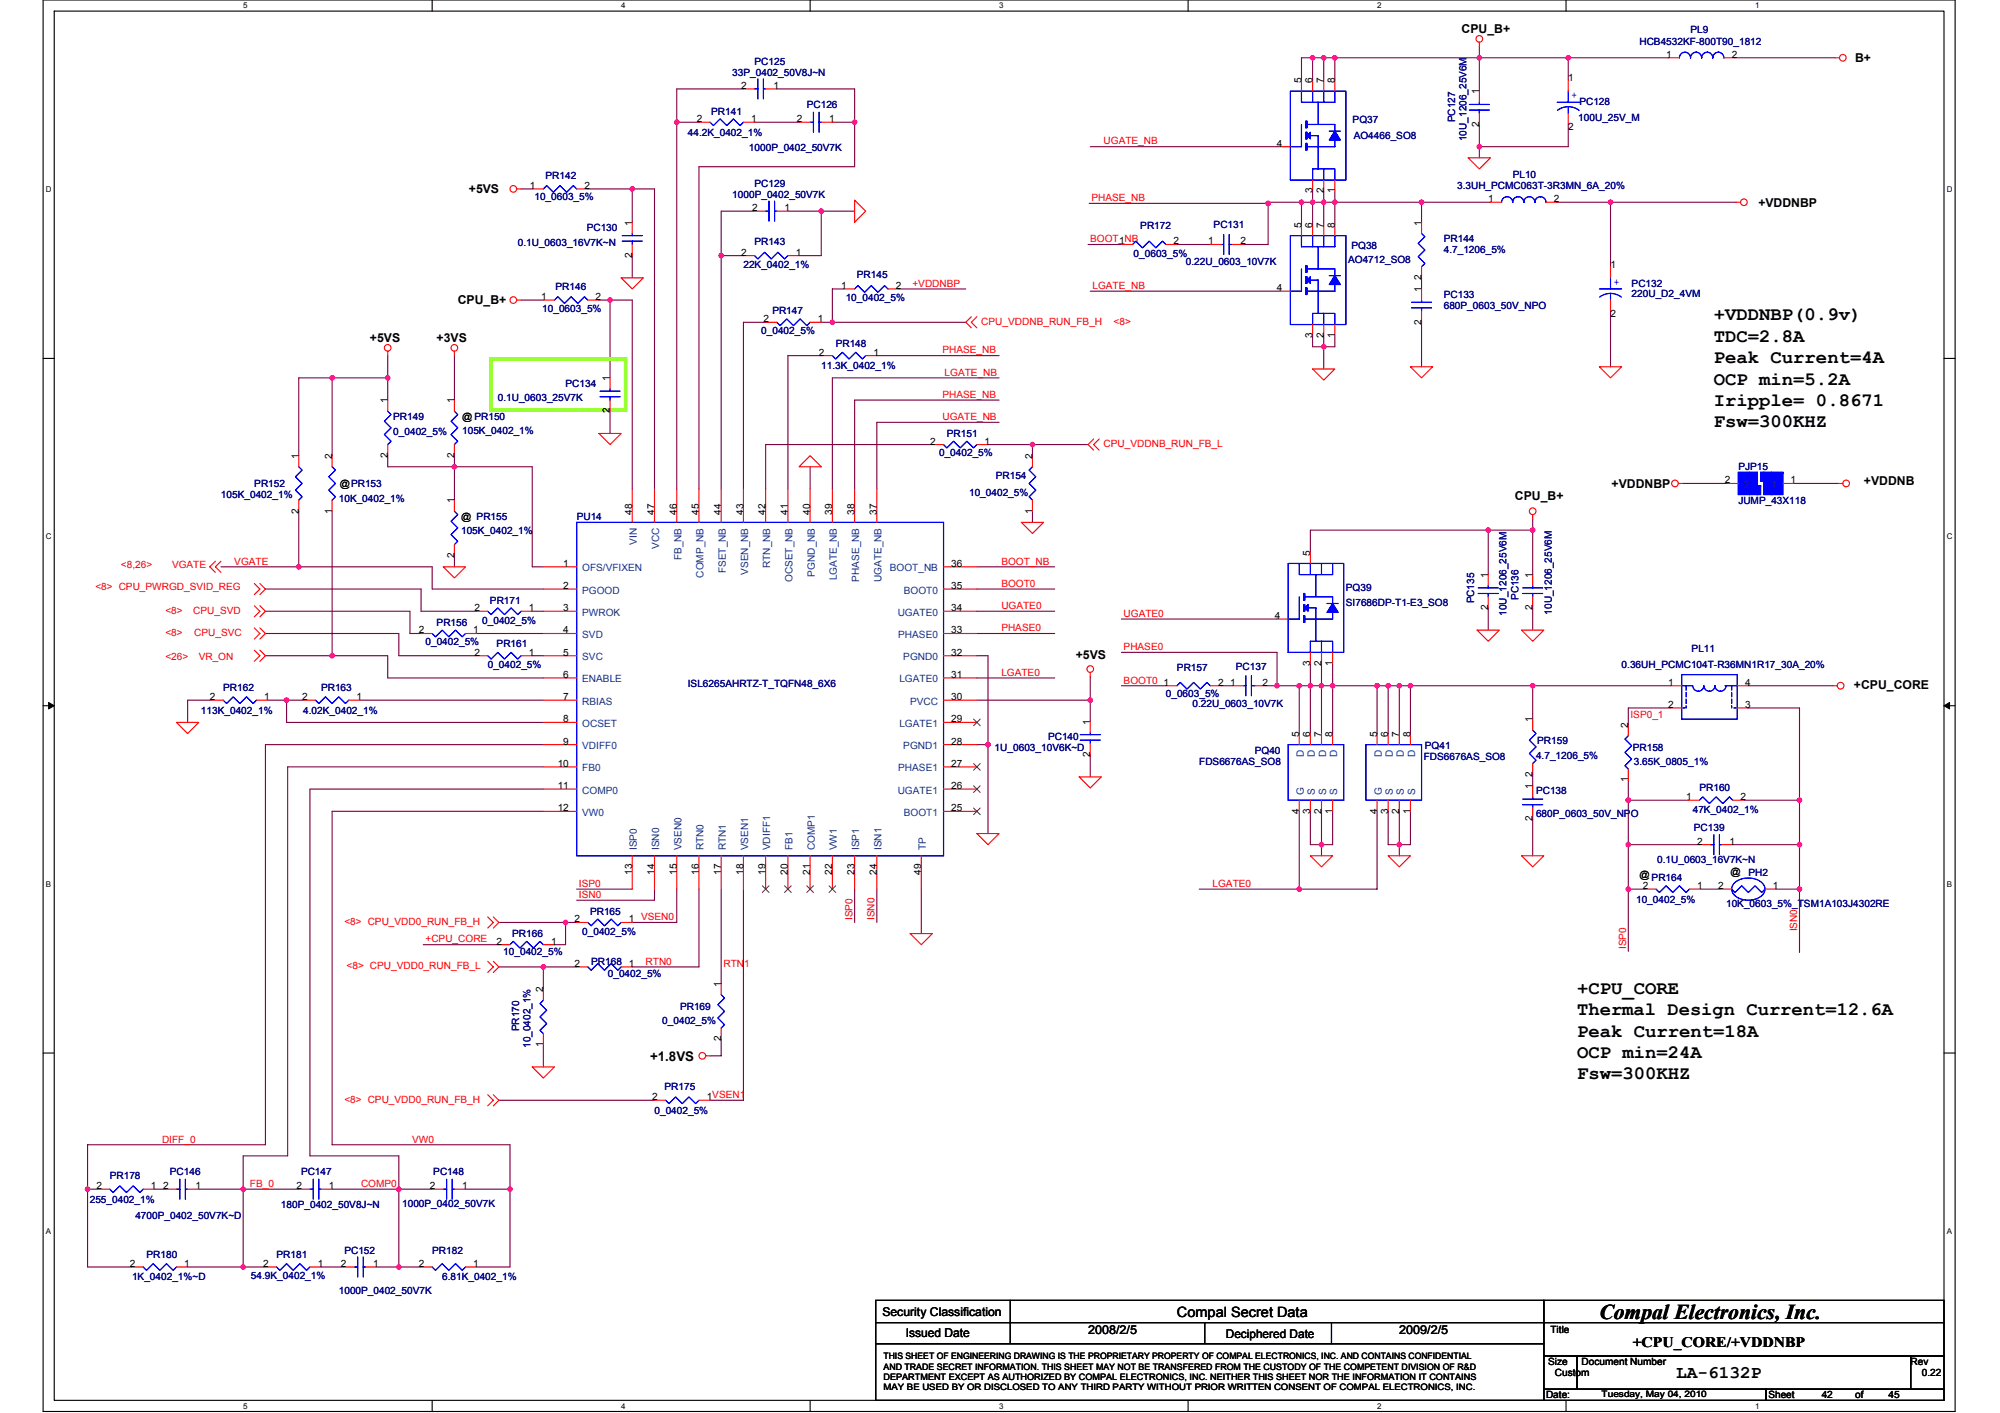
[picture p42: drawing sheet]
<svg xmlns="http://www.w3.org/2000/svg" width="297mm" height="210mm" viewBox="0 0 297 210" stroke-linecap="round" stroke-linejoin="round" font-family="sans-serif">
<defs><g id="words">
<text font-size="3.1" x="237.5" y="196">Compal Electronics, Inc.</text>
<g font-size="2.8">
<text x="254.5" y="47.6">+VDDNBP(0.9v)</text>
<text x="254.5" y="50.8">TDC=2.8A</text>
<text x="254.5" y="53.9">Peak Current=4A</text>
<text x="254.5" y="57.1">OCP min=5.2A</text>
<text x="254.5" y="60.3">Iripple= 0.8671</text>
<text x="254.5" y="63.5">Fsw=300KHZ</text>
<text x="234.2" y="147.6">+CPU_CORE</text>
<text x="234.2" y="150.8">Thermal Design Current=12.6A</text>
<text x="234.2" y="154">Peak Current=18A</text>
<text x="234.2" y="157.2">OCP min=24A</text>
<text x="234.2" y="160.4">Fsw=300KHZ</text>
</g>
<text font-size="2.6" x="248.9" y="204.8">LA-6132P</text>
<g font-size="2.1">
<text x="174.8" y="195.6">Compal Secret Data</text>
<text x="242.5" y="200">+CPU_CORE/+VDDNBP</text>
</g>
<text font-size="2" x="96.5" y="157.6">+1.8VS</text>
<g font-size="1.8">
<text x="217.1" y="4.9">CPU_B+</text>
<text x="275.5" y="9.2">B+</text>
<text x="69.6" y="28.7">+5VS</text>
<text x="261.2" y="30.7">+VDDNBP</text>
<text x="68" y="45.2">CPU_B+</text>
<text x="54.9" y="50.8">+5VS</text>
<text x="64.8" y="50.8">+3VS</text>
<text x="276.8" y="72">+VDDNB</text>
<text x="225" y="74.3">CPU_B+</text>
<text x="239.4" y="72.5">+VDDNBP</text>
<text x="159.8" y="97.9">+5VS</text>
<text x="275.3" y="102.4">+CPU_CORE</text>
<text x="131.1" y="195.4">Security Classification</text>
<text x="134.5" y="198.6">Issued Date</text>
<text x="161.6" y="198.1">2008/2/5</text>
<text x="182.1" y="198.7">Deciphered Date</text>
<text x="207.8" y="198.1">2009/2/5</text>
</g>
<g font-size="1.5" fill="#000080">
<text x="251.1" y="5">PL9</text>
<text x="108.8" y="11.2">33P_0402_50V8J~N</text>
<text x="112.1" y="9.6">PC125</text>
<text x="243.5" y="6.6">HCB4532KF-800T90_1812</text>
<text x="105.6" y="17">PR141</text>
<text x="119.8" y="16">PC126</text>
<text x="234.6" y="15.5">PC128</text>
<text x="102.2" y="20.2">44.2K_0402_1%</text>
<text x="111.2" y="22.5">1000P_0402_50V7K</text>
<text x="200.9" y="18.3">PQ37</text>
<text x="201.1" y="20.7">AO4466_SO8</text>
<text x="216.1" y="18.2" transform="rotate(-90 216.1 18.2)">PC127</text>
<text x="217.8" y="21" transform="rotate(-90 217.8 21)">10U_1206_25V6M</text>
<text x="234.4" y="18">100U_25V_M</text>
<text x="79.4" y="29.7">10_0603_5%</text>
<text x="81" y="26.6">PR142</text>
<text x="108.8" y="29.4">1000P_0402_50V7K</text>
<text x="112.1" y="27.7">PC129</text>
<text x="216.4" y="28.1">3.3UH_PCMC063T-3R3MN_6A_20%</text>
<text x="224.7" y="26.4">PL10</text>
<text x="87.1" y="34.4">PC130</text>
<text x="169.4" y="34">PR172</text>
<text x="180.3" y="33.9">PC131</text>
<text x="76.9" y="36.5">0.1U_0603_16V7K~N</text>
<text x="110.4" y="39.8">22K_0402_1%</text>
<text x="112.1" y="36.3">PR143</text>
<text x="127.3" y="41.3">PR145</text>
<text x="168.4" y="38.2">0_0603_5%</text>
<text x="176.1" y="39.3">0.22U_0603_10V7K</text>
<text x="200.2" y="39.1">AO4712_SO8</text>
<text x="200.7" y="37">PQ38</text>
<text x="214.4" y="36">PR144</text>
<text x="214.4" y="37.7">4.7_1206_5%</text>
<text x="80.5" y="46.4">10_0603_5%</text>
<text x="82.5" y="43.1">PR146</text>
<text x="114.7" y="46.6">PR147</text>
<text x="125.6" y="44.8">10_0402_5%</text>
<text x="214.4" y="44.3">PC133</text>
<text x="214.4" y="45.9">680P_0603_50V_NPO</text>
<text x="242.3" y="42.6">PC132</text>
<text x="242.3" y="44.1">220U_D2_4VM</text>
<text x="113.1" y="49.5">0_0402_5%</text>
<text x="124.1" y="51.5">PR148</text>
<text x="73.9" y="59.6">0.1U_0603_25V7K</text>
<text x="84" y="57.5">PC134</text>
<text x="122" y="54.8">11.3K_0402_1%</text>
<text x="58.4" y="62.4">PR149</text>
<text x="58.4" y="64.6">0_0402_5%</text>
<text x="68.6" y="64.4">105K_0402_1%</text>
<text x="140.6" y="64.9">PR151</text>
<text x="139.5" y="67.7">0_0402_5%</text>
<text x="147.9" y="71.2">PR154</text>
<text x="258.2" y="69.8">PJP15</text>
<text x="32.8" y="74">105K_0402_1%</text>
<text x="37.8" y="72.3">PR152</text>
<text x="50.3" y="74.6">10K_0402_1%</text>
<text x="85.6" y="77.3">PU14</text>
<text x="143.9" y="73.6">10_0402_5%</text>
<text x="258.2" y="74.8">JUMP_43X118</text>
<text x="68.5" y="79.3">105K_0402_1%</text>
<text x="72.8" y="89.7">PR171</text>
<text x="199.9" y="87.8">PQ39</text>
<text x="199.9" y="90">SI7686DP-T1-E3_SO8</text>
<text x="218.9" y="89.6" transform="rotate(-90 218.9 89.6)">PC135</text>
<text x="225.5" y="89.2" transform="rotate(-90 225.5 89.2)">PC136</text>
<text x="63.2" y="95.8">0_0402_5%</text>
<text x="64.8" y="93">PR156</text>
<text x="71.6" y="92.6">0_0402_5%</text>
<text x="223.7" y="91.5" transform="rotate(-90 223.7 91.5)">10U_1206_25V6M</text>
<text x="230.5" y="91.3" transform="rotate(-90 230.5 91.3)">10U_1206_25V6M</text>
<text x="72.4" y="99.2">0_0402_5%</text>
<text x="73.8" y="96.1">PR161</text>
<text x="174.8" y="99.7">PR157</text>
<text x="183.6" y="99.6">PC137</text>
<text x="240.8" y="99.2">0.36UH_PCMC104T-R36MN1R17_30A_20%</text>
<text x="251.2" y="96.9">PL11</text>
<text x="29.8" y="106">113K_0402_1%</text>
<text x="33.1" y="102.7">PR162</text>
<text x="45" y="106">4.02K_0402_1%</text>
<text x="47.7" y="102.7">PR163</text>
<text x="102.2" y="102">ISL6265AHRTZ-T_TQFN48_6X6</text>
<text x="173.2" y="103.5">0_0603_5%</text>
<text x="177.1" y="105">0.22U_0603_10V7K</text>
<text x="147.7" y="111.6">1U_0603_10V6K~D</text>
<text x="155.7" y="110">PC140</text>
<text x="178.1" y="113.6">FDS6676AS_SO8</text>
<text x="186.4" y="112">PQ40</text>
<text x="211.5" y="112.9">FDS6676AS_SO8</text>
<text x="211.6" y="111.3">PQ41</text>
<text x="228.1" y="112.8">4.7_1206_5%</text>
<text x="228.3" y="110.5">PR159</text>
<text x="242.5" y="111.6">PR158</text>
<text x="242.7" y="113.6">3.65K_0805_1%</text>
<text x="228.1" y="117.9">PC138</text>
<text x="252.4" y="117.6">PR160</text>
<text x="228.1" y="121.4">680P_0603_50V_NPO</text>
<text x="251.4" y="120.7">47K_0402_1%</text>
<text x="251.6" y="123.5">PC139</text>
<text x="245.3" y="130.9">PR164</text>
<text x="246.1" y="128.1">0.1U_0603_16V7K~N</text>
<text x="259.7" y="130.1">PH2</text>
<text x="87.6" y="135.9">PR165</text>
<text x="243" y="134.1">10_0402_5%</text>
<text x="256.4" y="134.7">10K_0603_5%_TSM1A103J4302RE</text>
<text x="74.8" y="141.8">10_0402_5%</text>
<text x="76.1" y="139.2">PR166</text>
<text x="86.5" y="138.9">0_0402_5%</text>
<text x="87.8" y="143.3">PR168</text>
<text x="90.3" y="145.1">0_0402_5%</text>
<text x="77.1" y="153.2" transform="rotate(-90 77.1 153.2)">PR170</text>
<text x="78.8" y="155.7" transform="rotate(-90 78.8 155.7)">10_0402_1%</text>
<text x="98.4" y="152.1">0_0402_5%</text>
<text x="101" y="150.1">PR169</text>
<text x="98.7" y="162">PR175</text>
<text x="97.2" y="165.4">0_0402_5%</text>
<text x="13.3" y="178.7">255_0402_1%</text>
<text x="16.3" y="175.2">PR178</text>
<text x="25.2" y="174.5">PC146</text>
<text x="41.7" y="179.5">180P_0402_50V8J~N</text>
<text x="44.7" y="174.5">PC147</text>
<text x="59.7" y="179.3">1000P_0402_50V7K</text>
<text x="64.4" y="174.5">PC148</text>
<text x="20.1" y="181.1">4700P_0402_50V7K~D</text>
<text x="19.6" y="190.2">1K_0402_1%~D</text>
<text x="21.8" y="186.9">PR180</text>
<text x="37.3" y="190">54.9K_0402_1%</text>
<text x="41.1" y="186.9">PR181</text>
<text x="51.1" y="186.2">PC152</text>
<text x="64.2" y="186.2">PR182</text>
<text x="65.7" y="190.2">6.81K_0402_1%</text>
<text x="50.3" y="192.2">1000P_0402_50V7K</text>
</g>
<g font-size="1.5">
<text x="247.4" y="8.6">1</text>
<text x="257.2" y="8.6">2</text>
<text x="110.1" y="13.2">2</text>
<text x="114.9" y="13.2">1</text>
<text x="193.3" y="12.4" transform="rotate(-90 193.3 12.4)">5</text>
<text x="194.9" y="12.4" transform="rotate(-90 194.9 12.4)">6</text>
<text x="196.6" y="12.4" transform="rotate(-90 196.6 12.4)">7</text>
<text x="198.2" y="12.4" transform="rotate(-90 198.2 12.4)">8</text>
<text x="219.7" y="14" transform="rotate(-90 219.7 14)">1</text>
<text x="232.9" y="12.1">1</text>
<text x="103.5" y="18.2">2</text>
<text x="111.6" y="18.2">1</text>
<text x="118.3" y="18.2">2</text>
<text x="123.1" y="18.2">1</text>
<text x="189.7" y="21.8">4</text>
<text x="219.7" y="18.8" transform="rotate(-90 219.7 18.8)">2</text>
<text x="232.9" y="19.3">2</text>
<text x="78.7" y="28.1">1</text>
<text x="86.8" y="28.1">2</text>
<text x="194.9" y="28.7" transform="rotate(-90 194.9 28.7)">3</text>
<text x="196.6" y="28.7" transform="rotate(-90 196.6 28.7)">2</text>
<text x="198.2" y="28.7" transform="rotate(-90 198.2 28.7)">1</text>
<text x="93.9" y="33.5" transform="rotate(-90 93.9 33.5)">1</text>
<text x="111.7" y="31.4">2</text>
<text x="116.5" y="31.4">1</text>
<text x="193.3" y="33.8" transform="rotate(-90 193.3 33.8)">5</text>
<text x="194.9" y="33.8" transform="rotate(-90 194.9 33.8)">6</text>
<text x="196.6" y="33.8" transform="rotate(-90 196.6 33.8)">7</text>
<text x="198.2" y="33.8" transform="rotate(-90 198.2 33.8)">8</text>
<text x="211.1" y="33.5" transform="rotate(-90 211.1 33.5)">1</text>
<text x="221" y="30">1</text>
<text x="230.8" y="30">2</text>
<text x="93.9" y="38.3" transform="rotate(-90 93.9 38.3)">2</text>
<text x="110.1" y="38">2</text>
<text x="118.2" y="38">1</text>
<text x="166.2" y="36.3">1</text>
<text x="174.3" y="36.3">2</text>
<text x="179.4" y="36.3">1</text>
<text x="184.2" y="36.3">2</text>
<text x="211.1" y="41.6" transform="rotate(-90 211.1 41.6)">2</text>
<text x="239.2" y="39.8">1</text>
<text x="80.4" y="44.6">1</text>
<text x="88.5" y="44.6">2</text>
<text x="113.4" y="47.9">2</text>
<text x="121.5" y="47.9">1</text>
<text x="124.9" y="42.9">1</text>
<text x="133" y="42.9">2</text>
<text x="189.7" y="43.2">4</text>
<text x="211.1" y="43.4" transform="rotate(-90 211.1 43.4)">1</text>
<text x="239.2" y="47.1">2</text>
<text x="121.6" y="52.8">2</text>
<text x="129.7" y="52.8">1</text>
<text x="194.9" y="50.2" transform="rotate(-90 194.9 50.2)">3</text>
<text x="196.6" y="50.2" transform="rotate(-90 196.6 50.2)">2</text>
<text x="198.2" y="50.2" transform="rotate(-90 198.2 50.2)">1</text>
<text x="211.1" y="48.2" transform="rotate(-90 211.1 48.2)">2</text>
<text x="57.6" y="59.9" transform="rotate(-90 57.6 59.9)">1</text>
<text x="67.5" y="59.9" transform="rotate(-90 67.5 59.9)">1</text>
<text x="90.6" y="56.6" transform="rotate(-90 90.6 56.6)">1</text>
<text x="68.6" y="62.4">@ PR150</text>
<text x="90.6" y="61.4" transform="rotate(-90 90.6 61.4)">2</text>
<text x="44.4" y="68.2" transform="rotate(-90 44.4 68.2)">1</text>
<text x="49.3" y="68.2" transform="rotate(-90 49.3 68.2)">2</text>
<text x="57.6" y="68" transform="rotate(-90 57.6 68)">2</text>
<text x="67.5" y="68" transform="rotate(-90 67.5 68)">2</text>
<text x="138.1" y="66">2</text>
<text x="146.2" y="66">1</text>
<text x="153.3" y="68.2" transform="rotate(-90 153.3 68.2)">2</text>
<text x="256.2" y="71.8">2</text>
<text x="265.9" y="71.8">1</text>
<text x="44.4" y="76.3" transform="rotate(-90 44.4 76.3)">2</text>
<text x="49.3" y="76.3" transform="rotate(-90 49.3 76.3)">1</text>
<text x="50.5" y="72.3">@PR153</text>
<text x="67.5" y="74.8" transform="rotate(-90 67.5 74.8)">1</text>
<text x="68.5" y="77.3">@ PR155</text>
<text x="93.9" y="76.4" transform="rotate(-90 93.9 76.4)">48</text>
<text x="97.2" y="76.4" transform="rotate(-90 97.2 76.4)">47</text>
<text x="100.5" y="76.4" transform="rotate(-90 100.5 76.4)">46</text>
<text x="103.8" y="76.4" transform="rotate(-90 103.8 76.4)">45</text>
<text x="107.1" y="76.4" transform="rotate(-90 107.1 76.4)">44</text>
<text x="110.4" y="76.4" transform="rotate(-90 110.4 76.4)">43</text>
<text x="113.7" y="76.4" transform="rotate(-90 113.7 76.4)">42</text>
<text x="117" y="76.4" transform="rotate(-90 117 76.4)">41</text>
<text x="120.3" y="76.4" transform="rotate(-90 120.3 76.4)">40</text>
<text x="123.6" y="76.4" transform="rotate(-90 123.6 76.4)">39</text>
<text x="126.9" y="76.4" transform="rotate(-90 126.9 76.4)">38</text>
<text x="130.2" y="76.4" transform="rotate(-90 130.2 76.4)">37</text>
<text x="153.3" y="76.3" transform="rotate(-90 153.3 76.3)">1</text>
<text x="67.5" y="82.9" transform="rotate(-90 67.5 82.9)">2</text>
<text x="194.6" y="82.5" transform="rotate(-90 194.6 82.5)">5</text>
<text x="83.7" y="84.2">1</text>
<text x="83.7" y="87.5">2</text>
<text x="141.3" y="87.5">35</text>
<text x="141.3" y="84.2">36</text>
<text x="221" y="85.9" transform="rotate(-90 221 85.9)">1</text>
<text x="227.6" y="85.9" transform="rotate(-90 227.6 85.9)">1</text>
<text x="62.2" y="94.1">2</text>
<text x="70.3" y="94.1">1</text>
<text x="70.5" y="90.8">2</text>
<text x="78.6" y="90.8">1</text>
<text x="83.7" y="90.8">3</text>
<text x="83.7" y="94.1">4</text>
<text x="141.3" y="94.1">33</text>
<text x="141.3" y="90.8">34</text>
<text x="189.3" y="92">4</text>
<text x="221" y="90.6" transform="rotate(-90 221 90.6)">2</text>
<text x="227.6" y="90.6" transform="rotate(-90 227.6 90.6)">2</text>
<text x="70.5" y="97.4">2</text>
<text x="78.6" y="97.4">1</text>
<text x="83.7" y="97.4">5</text>
<text x="83.7" y="100.7">6</text>
<text x="141.3" y="97.4">32</text>
<text x="141.3" y="100.7">31</text>
<text x="172.8" y="101.9">1</text>
<text x="180.9" y="101.9">2</text>
<text x="182.7" y="101.9">1</text>
<text x="187.5" y="101.9">2</text>
<text x="194.6" y="98.9" transform="rotate(-90 194.6 98.9)">3</text>
<text x="196.3" y="98.9" transform="rotate(-90 196.3 98.9)">2</text>
<text x="197.9" y="98.9" transform="rotate(-90 197.9 98.9)">1</text>
<text x="247.8" y="101.9">1</text>
<text x="259.2" y="101.9">4</text>
<text x="31.2" y="104">2</text>
<text x="39.3" y="104">1</text>
<text x="44.9" y="104">2</text>
<text x="53" y="104">1</text>
<text x="83.7" y="107.3">8</text>
<text x="83.7" y="104">7</text>
<text x="141.3" y="104">30</text>
<text x="141.3" y="107.3">29</text>
<text x="161.9" y="107.6" transform="rotate(-90 161.9 107.6)">1</text>
<text x="227.6" y="107.3" transform="rotate(-90 227.6 107.3)">1</text>
<text x="247.8" y="105.2">2</text>
<text x="259.2" y="105.2">3</text>
<text x="82.8" y="113.9">10</text>
<text x="83.7" y="110.6">9</text>
<text x="141.3" y="113.9">27</text>
<text x="141.3" y="110.6">28</text>
<text x="161.9" y="112.4" transform="rotate(-90 161.9 112.4)">2</text>
<text x="193" y="109.5" transform="rotate(-90 193 109.5)">5</text>
<text x="194.6" y="109.5" transform="rotate(-90 194.6 109.5)">6</text>
<text x="196.3" y="109.5" transform="rotate(-90 196.3 109.5)">7</text>
<text x="197.9" y="109.5" transform="rotate(-90 197.9 109.5)">8</text>
<text x="204.5" y="109.5" transform="rotate(-90 204.5 109.5)">5</text>
<text x="206.2" y="109.5" transform="rotate(-90 206.2 109.5)">6</text>
<text x="207.8" y="109.5" transform="rotate(-90 207.8 109.5)">7</text>
<text x="209.5" y="109.5" transform="rotate(-90 209.5 109.5)">8</text>
<text x="241.8" y="108.1" transform="rotate(-90 241.8 108.1)">2</text>
<text x="82.8" y="117.2">11</text>
<text x="141.3" y="117.2">26</text>
<text x="227.6" y="117.2" transform="rotate(-90 227.6 117.2)">1</text>
<text x="227.6" y="115.4" transform="rotate(-90 227.6 115.4)">2</text>
<text x="241.8" y="116.2" transform="rotate(-90 241.8 116.2)">1</text>
<text x="250.4" y="118.9">1</text>
<text x="258.5" y="118.9">2</text>
<text x="82.8" y="120.5">12</text>
<text x="141.3" y="120.5">25</text>
<text x="193" y="120.9" transform="rotate(-90 193 120.9)">4</text>
<text x="194.6" y="120.9" transform="rotate(-90 194.6 120.9)">3</text>
<text x="196.3" y="120.9" transform="rotate(-90 196.3 120.9)">2</text>
<text x="197.9" y="120.9" transform="rotate(-90 197.9 120.9)">1</text>
<text x="204.5" y="120.9" transform="rotate(-90 204.5 120.9)">4</text>
<text x="206.2" y="120.9" transform="rotate(-90 206.2 120.9)">3</text>
<text x="207.8" y="120.9" transform="rotate(-90 207.8 120.9)">2</text>
<text x="209.5" y="120.9" transform="rotate(-90 209.5 120.9)">1</text>
<text x="227.6" y="122" transform="rotate(-90 227.6 122)">2</text>
<text x="252.1" y="125.5">2</text>
<text x="256.9" y="125.5">1</text>
<text x="93.9" y="129.9" transform="rotate(-90 93.9 129.9)">13</text>
<text x="97.2" y="129.9" transform="rotate(-90 97.2 129.9)">14</text>
<text x="100.5" y="129.9" transform="rotate(-90 100.5 129.9)">15</text>
<text x="103.8" y="129.9" transform="rotate(-90 103.8 129.9)">16</text>
<text x="107.1" y="129.9" transform="rotate(-90 107.1 129.9)">17</text>
<text x="110.4" y="129.9" transform="rotate(-90 110.4 129.9)">18</text>
<text x="113.7" y="129.9" transform="rotate(-90 113.7 129.9)">19</text>
<text x="117" y="129.9" transform="rotate(-90 117 129.9)">20</text>
<text x="120.3" y="129.9" transform="rotate(-90 120.3 129.9)">21</text>
<text x="123.6" y="129.9" transform="rotate(-90 123.6 129.9)">22</text>
<text x="126.9" y="129.9" transform="rotate(-90 126.9 129.9)">23</text>
<text x="130.2" y="129.9" transform="rotate(-90 130.2 129.9)">24</text>
<text x="136.8" y="129.9" transform="rotate(-90 136.8 129.9)">49</text>
<text x="243.5" y="130.4">@</text>
<text x="257" y="129.9">@</text>
<text x="85.3" y="137">2</text>
<text x="93.4" y="137">1 VSEN0</text>
<text x="244" y="132.1">2</text>
<text x="252.1" y="132.1">1</text>
<text x="255.2" y="132.1">2</text>
<text x="263.3" y="132.1">1</text>
<text x="73.8" y="140.3">2</text>
<text x="81.9" y="140.3">1</text>
<text x="85.3" y="143.6">2</text>
<text x="93.4" y="143.6">1</text>
<text x="80.7" y="147.4" transform="rotate(-90 80.7 147.4)">2</text>
<text x="107.1" y="146.6" transform="rotate(-90 107.1 146.6)">1</text>
<text x="80.7" y="155.5" transform="rotate(-90 80.7 155.5)">1</text>
<text x="107.1" y="154.7" transform="rotate(-90 107.1 154.7)">2</text>
<text x="96.9" y="163.4">2</text>
<text x="105" y="163.4">1VSEN1</text>
<text x="14.3" y="176.7">2</text>
<text x="22.4" y="176.7">1</text>
<text x="24.2" y="176.7">2</text>
<text x="29" y="176.7">1</text>
<text x="44" y="176.7">2</text>
<text x="48.8" y="176.7">1</text>
<text x="63.9" y="176.7">2</text>
<text x="68.6" y="176.7">1</text>
<text x="19.3" y="188.2">2</text>
<text x="27.4" y="188.2">1</text>
<text x="39.1" y="188.2">2</text>
<text x="47.2" y="188.2">1</text>
<text x="50.6" y="188.2">2</text>
<text x="55.4" y="188.2">1</text>
<text x="62.2" y="188.2">2</text>
<text x="70.3" y="188.2">1</text>
<text x="230.3" y="198">Title</text>
<text x="229.9" y="202.8">Size</text>
<text x="234.9" y="202.8">Document Number</text>
<text x="283.8" y="202.8">Rev</text>
<text x="229.6" y="207.7">Date:</text>
<text x="230.9" y="204.4">Custom</text>
<text x="262.6" y="207.7">Sheet</text>
<text x="270.6" y="207.7">42</text>
<text x="275.5" y="207.7">of</text>
<text x="280.5" y="207.7">45</text>
<text x="285.4" y="204.4">0.22</text>
</g>
<g font-size="1.5" fill="#00f">
<text x="233.4" y="14.6">+</text>
<text x="239.7" y="42.3">+</text>
</g>
<g font-size="1.5" fill="#f00">
<text x="163.9" y="21.5">UGATE_NB</text>
<text x="162.1" y="29.9">PHASE_NB</text>
<text x="161.9" y="36">BOOT_NB</text>
<text x="135.5" y="42.6">+VDDNBP</text>
<text x="162.3" y="42.9">LGATE_NB</text>
<text x="140" y="52.5">PHASE_NB</text>
<text x="145.7" y="48.2">CPU_VDDNB_RUN_FB_H</text>
<text x="165.4" y="48.2">&lt;8&gt;</text>
<text x="140" y="59.1">PHASE_NB</text>
<text x="140.3" y="55.8">LGATE_NB</text>
<text x="140" y="62.4">UGATE_NB</text>
<text x="163.9" y="66.4">CPU_VDDNB_RUN_FB_L</text>
<text x="34.8" y="83.9">VGATE</text>
<text x="148.7" y="83.9">BOOT_NB</text>
<text x="14.2" y="87.7">&lt;8&gt; CPU_PWRGD_SVID_REG</text>
<text x="18" y="84.4">&lt;8,26&gt;</text>
<text x="25.6" y="84.4">VGATE</text>
<text x="148.7" y="87.2">BOOT0</text>
<text x="24.6" y="94.4">&lt;8&gt;</text>
<text x="24.6" y="91.1">&lt;8&gt;</text>
<text x="28.7" y="91.1">CPU_SVD</text>
<text x="28.9" y="94.4">CPU_SVC</text>
<text x="148.7" y="90.5">UGATE0</text>
<text x="148.7" y="93.8">PHASE0</text>
<text x="166.9" y="91.6">UGATE0</text>
<text x="24.6" y="98.1">&lt;26&gt;</text>
<text x="29.5" y="98.1">VR_ON</text>
<text x="148.7" y="100.4">LGATE0</text>
<text x="166.9" y="101.5">BOOT0</text>
<text x="166.9" y="96.6">PHASE0</text>
<text x="242.2" y="106.7">ISP0_1</text>
<text x="86" y="131.7">ISP0</text>
<text x="180.1" y="131.7">LGATE0</text>
<text x="51.1" y="137.4">&lt;8&gt; CPU_VDD0_RUN_FB_H</text>
<text x="86" y="133.4">ISN0</text>
<text x="126.6" y="136.7" transform="rotate(-90 126.6 136.7)">ISP0</text>
<text x="129.9" y="136.7" transform="rotate(-90 129.9 136.7)">ISN0</text>
<text x="51.5" y="144">&lt;8&gt; CPU_VDD0_RUN_FB_L</text>
<text x="63.2" y="140">+CPU_CORE</text>
<text x="95.9" y="143.3">RTN0</text>
<text x="107.4" y="143.6">RTN1</text>
<text x="241.5" y="141" transform="rotate(-90 241.5 141)">ISP0</text>
<text x="266.9" y="138.4" transform="rotate(-90 266.9 138.4)">ISN0</text>
<text x="51.1" y="163.8">&lt;8&gt; CPU_VDD0_RUN_FB_H</text>
<text x="24.1" y="169.7">DIFF_0</text>
<text x="61.2" y="169.7">VW0</text>
<text x="37.1" y="176.3">FB_0</text>
<text x="53.6" y="176.3">COMP0</text>
</g>
<g font-size="1.5" fill="#004080">
<text x="259" y="72.5">2</text>
<text x="263.1" y="72.5">1</text>
<text x="94.6" y="80.9" transform="rotate(-90 94.6 80.9)">VIN</text>
<text x="97.9" y="81.6" transform="rotate(-90 97.9 81.6)">VCC</text>
<text x="101.2" y="83.2" transform="rotate(-90 101.2 83.2)">FB_NB</text>
<text x="86.5" y="84.9">OFS/VFIXEN</text>
<text x="86.5" y="88.2">PGOOD</text>
<text x="104.5" y="85.8" transform="rotate(-90 104.5 85.8)">COMP_NB</text>
<text x="107.8" y="85.2" transform="rotate(-90 107.8 85.2)">FSET_NB</text>
<text x="111.1" y="85.4" transform="rotate(-90 111.1 85.4)">VSEN_NB</text>
<text x="114.4" y="84.4" transform="rotate(-90 114.4 84.4)">RTN_NB</text>
<text x="117.7" y="86.5" transform="rotate(-90 117.7 86.5)">OCSET_NB</text>
<text x="121" y="85.6" transform="rotate(-90 121 85.6)">PGND_NB</text>
<text x="124.3" y="86.2" transform="rotate(-90 124.3 86.2)">LGATE_NB</text>
<text x="127.6" y="86.4" transform="rotate(-90 127.6 86.4)">PHASE_NB</text>
<text x="130.9" y="86.5" transform="rotate(-90 130.9 86.5)">UGATE_NB</text>
<text x="132.2" y="84.9">BOOT_NB</text>
<text x="134.2" y="88.2">BOOT0</text>
<text x="86.5" y="91.5">PWROK</text>
<text x="86.5" y="94.8">SVD</text>
<text x="133.3" y="91.5">UGATE0</text>
<text x="133.4" y="94.8">PHASE0</text>
<text x="86.5" y="98.1">SVC</text>
<text x="86.5" y="101.4">ENABLE</text>
<text x="133.6" y="101.4">LGATE0</text>
<text x="134.2" y="98.1">PGND0</text>
<text x="86.5" y="108">OCSET</text>
<text x="86.5" y="104.7">RBIAS</text>
<text x="133.6" y="108">LGATE1</text>
<text x="135.2" y="104.7">PVCC</text>
<text x="86.5" y="111.3">VDIFF0</text>
<text x="134.2" y="111.3">PGND1</text>
<text x="193.7" y="112.5" transform="rotate(-90 193.7 112.5)">D</text>
<text x="195.3" y="112.5" transform="rotate(-90 195.3 112.5)">D</text>
<text x="197" y="112.5" transform="rotate(-90 197 112.5)">D</text>
<text x="198.6" y="112.5" transform="rotate(-90 198.6 112.5)">D</text>
<text x="205.2" y="112.5" transform="rotate(-90 205.2 112.5)">D</text>
<text x="206.9" y="112.5" transform="rotate(-90 206.9 112.5)">D</text>
<text x="208.5" y="112.5" transform="rotate(-90 208.5 112.5)">D</text>
<text x="210.2" y="112.5" transform="rotate(-90 210.2 112.5)">D</text>
<text x="86.5" y="117.9">COMP0</text>
<text x="86.5" y="114.6">FB0</text>
<text x="133.3" y="117.9">UGATE1</text>
<text x="133.4" y="114.6">PHASE1</text>
<text x="193.7" y="118" transform="rotate(-90 193.7 118)">G</text>
<text x="195.3" y="118" transform="rotate(-90 195.3 118)">S</text>
<text x="197" y="118" transform="rotate(-90 197 118)">S</text>
<text x="198.6" y="118" transform="rotate(-90 198.6 118)">S</text>
<text x="205.2" y="118" transform="rotate(-90 205.2 118)">G</text>
<text x="206.9" y="118" transform="rotate(-90 206.9 118)">S</text>
<text x="208.5" y="118" transform="rotate(-90 208.5 118)">S</text>
<text x="210.2" y="118" transform="rotate(-90 210.2 118)">S</text>
<text x="86.5" y="121.2">VW0</text>
<text x="134.2" y="121.2">BOOT1</text>
<text x="94.6" y="126.3" transform="rotate(-90 94.6 126.3)">ISP0</text>
<text x="97.9" y="126.3" transform="rotate(-90 97.9 126.3)">ISN0</text>
<text x="101.2" y="126.3" transform="rotate(-90 101.2 126.3)">VSEN0</text>
<text x="104.5" y="126.3" transform="rotate(-90 104.5 126.3)">RTN0</text>
<text x="107.8" y="126.3" transform="rotate(-90 107.8 126.3)">RTN1</text>
<text x="111.1" y="126.3" transform="rotate(-90 111.1 126.3)">VSEN1</text>
<text x="114.4" y="126.3" transform="rotate(-90 114.4 126.3)">VDIFF1</text>
<text x="117.7" y="126.3" transform="rotate(-90 117.7 126.3)">FB1</text>
<text x="121" y="126.3" transform="rotate(-90 121 126.3)">COMP1</text>
<text x="124.3" y="126.3" transform="rotate(-90 124.3 126.3)">VW1</text>
<text x="127.6" y="126.3" transform="rotate(-90 127.6 126.3)">ISP1</text>
<text x="130.9" y="126.3" transform="rotate(-90 130.9 126.3)">ISN1</text>
<text x="137.5" y="126.3" transform="rotate(-90 137.5 126.3)">TP</text>
</g>
<g font-size="1.3">
<text x="131.2" y="201.9">THIS SHEET OF ENGINEERING DRAWING IS THE PROPRIETARY PROPERTY OF COMPAL ELECTRONICS, INC. AND CONTAINS CONFIDENTIAL</text>
<text x="131.2" y="203.4">AND TRADE SECRET INFORMATION. THIS SHEET MAY NOT BE TRANSFERED FROM THE CUSTODY OF THE COMPETENT DIVISION OF R&amp;D</text>
<text x="131.2" y="205">DEPARTMENT EXCEPT AS AUTHORIZED BY COMPAL ELECTRONICS, INC. NEITHER THIS SHEET NOR THE INFORMATION IT CONTAINS</text>
<text x="131.2" y="206.5">MAY BE USED BY OR DISCLOSED TO ANY THIRD PARTY WITHOUT PRIOR WRITTEN CONSENT OF COMPAL ELECTRONICS, INC.</text>
<text x="237.9" y="207.6">Tuesday, May 04, 2010</text>
</g>
<g font-size="1.2">
<text x="36.1" y="1.2">5</text>
<text x="92.3" y="1.2">4</text>
<text x="148.4" y="1.2">3</text>
<text x="204.5" y="1.2">2</text>
<text x="260.7" y="1.2">1</text>
<text x="6.8" y="28.5">D</text>
<text x="289.1" y="28.5">D</text>
<text x="6.8" y="80.1">C</text>
<text x="289.1" y="80.1">C</text>
<text x="6.8" y="131.7">B</text>
<text x="289.1" y="131.7">B</text>
<text x="6.8" y="183.3">A</text>
<text x="289.1" y="183.3">A</text>
<text x="36.1" y="209.3">5</text>
<text x="92.3" y="209.3">4</text>
<text x="148.4" y="209.3">3</text>
<text x="204.5" y="209.3">2</text>
<text x="260.7" y="209.3">1</text>
</g>
</g></defs>
<path d="M6.4 0h284v209.7h-284zM8.1 1.7h280.6v206.3h-280.6z" fill="none" stroke="#000" stroke-width=".17"/>
<g fill="#fff">
<path d="M36.1 .2h.7v1.3h-.7z"/>
<path d="M36.1 208.2h.7v1.3h-.7z"/>
</g>
<path d="M64.2 0v1.7M64.2 208v1.7" fill="none" stroke="#000" stroke-width=".17"/>
<g fill="#fff">
<path d="M92.3 .2h.6v1.3h-.6z"/>
<path d="M92.3 208.2h.6v1.3h-.6z"/>
</g>
<path d="M120.3 0v1.7M120.3 208v1.7" fill="none" stroke="#000" stroke-width=".17"/>
<g fill="#fff">
<path d="M148.4 .2h.6v1.3h-.6z"/>
<path d="M148.4 208.2h.6v1.3h-.6z"/>
</g>
<path d="M176.5 0v1.7M176.5 208v1.7" fill="none" stroke="#000" stroke-width=".17"/>
<g fill="#fff">
<path d="M204.5 .2h.7v1.3h-.7z"/>
<path d="M204.5 208.2h.7v1.3h-.7z"/>
</g>
<path d="M232.6 0v1.7M232.6 208v1.7" fill="none" stroke="#000" stroke-width=".17"/>
<g fill="#fff">
<path d="M260.7 .2h.6v1.3h-.6z"/>
<path d="M260.7 208.2h.6v1.3h-.6z"/>
<path d="M6.8 27.4h.9v1.4h-.9z"/>
<path d="M289.1 27.4h.9v1.4h-.9z"/>
<path d="M6.8 79h.9v1.4h-.9z"/>
<path d="M289.1 79h.9v1.4h-.9z"/>
</g>
<path d="M6.4 53.2h1.7M288.7 53.2h1.7" fill="none" stroke="#000" stroke-width=".17"/>
<g fill="#fff">
<path d="M6.8 130.6h.8v1.4h-.8z"/>
<path d="M289.1 130.6h.8v1.4h-.8z"/>
</g>
<path d="M6.4 104.8h1.7M288.7 104.8h1.7" fill="none" stroke="#000" stroke-width=".17"/>
<path d="M7.2 104.4l.9 .4-.9 .5zM288.7 104.8l.8-.4v.9z" fill="#000" stroke="#000" stroke-width=".15"/>
<g fill="#fff">
<path d="M6.8 182.2h.8v1.3h-.8z"/>
<path d="M289.1 182.2h.8v1.3h-.8z"/>
</g>
<g fill="none" stroke="#000" stroke-width=".17">
<path d="M6.4 156.4h1.7M288.7 156.4h1.7M130.1 193.2h99.2v3.3h-99.2zM130.1 196.5h99.2v3.1h-99.2zM130.1 199.6h99.2v8.4h-99.2zM150 193.2v6.4M178.9 196.5v3.1M197.8 196.5v3.1M229.3 193.2h59.4v3.3h-59.4zM229.3 196.5h59.4v4.9h-59.4zM229.3 201.4h4.9v5h-4.9zM229.3 206.4h33v1.6h-33z"/>
<path d="M234.2 201.4h49.6v5h-49.6zM262.3 206.4h26.4v1.6h-26.4zM283.8 201.4h4.9v5h-4.9z"/>
</g>
<g fill="none" stroke="#800040" stroke-width=".17">
<path d="M100.5 18.2h3.3M110.4 13.2h-9.9v59.4M112.1 18.2h6.6M115.4 13.2h11.5v11.6h-23.1v47.8M123.6 18.2h3.3M194.9 8.6v3.3M196.6 8.6h1.6v3.3M196.6 8.6h-3.3v3.3M196.6 8.6v3.3M198.2 8.6h49.6M219.7 6.9v6.6M219.7 18.5v4.9"/>
<path d="M232.9 18.5v3.3h-13.2M232.9 8.6v3.3M257.7 8.6h14.8M77.4 28.1h1.6M87.3 28.1h9.9v44.5M93.9 28.1v4.9M93.9 38v3.3M107.1 38h3.3M112.1 31.4h-5v41.2M117 31.4h9.9M122 31.4v6.6h-3.3M161.6 36.3h4.9"/>
<path d="M161.8 30.2h26.5M161.9 21.8h28.1M174.8 36.3h5M193.3 30v3.4M194.9 28.4v5M196.6 28.4v5M198.2 28.4v5M211.1 30v3M221.4 30h-33.1v6.3h-3.6M231.3 30h26.5M239.2 30v9.6M49.3 56.1v11.6"/>
<path d="M57.6 52.8v6.6M57.6 56.1h-13.2v11.6M67.5 52.8v6.6M77.4 44.6h3.3M89 44.6h4.9v28M90.6 44.6v11.5M113.7 47.9h-3.3v24.7M122 52.8h-5v19.8M122 47.9h21.4M125.3 42.9h-1.7v5M130.2 52.8h18.2M133.5 42.9h9.9"/>
<path d="M148.4 59.4h-21.5v13.2M148.4 56.1h-24.8v16.5M161.9 43.3h28.1M194.9 49.9v1.6h3.3v-1.6M196.6 49.9v4.9M211.1 41.3v1.6M211.1 47.9v6.6M239.2 46.2v8.3M44.4 75.9v8.3M49.3 75.9v21.5M57.6 67.7v1.6h21.4v14.9h1.7M67.5 67.7v6.6"/>
<path d="M90.6 61.1v3.3M120.3 69.3v3.3M138.5 66h-24.8v6.6M146.7 66h14.9M148.4 62.7h-18.2v9.9M153.3 66v1.7M153.3 75.9v1.7M221 78.8v6.6M227.6 77.1v8.3M227.6 78.8h-33v3.3M249.9 71.8h6.6M266.4 71.8h6.6"/>
<path d="M32.8 84.2h31.4v3.3h16.5M39.4 87.5h23.1v3.3h8.3M39.4 94.1h19.8v3.3h11.6M39.4 90.8h21.5v3.3h1.6M39.4 97.4h18.2v3.3h23.1M67.5 82.5v1.7M70.8 94.1h9.9M79 90.8h1.7M79 97.4h1.7M145.1 87.5h11.5M145.1 94.1h11.5M145.1 90.8h11.5"/>
<path d="M145.1 84.2h11.5M145.1 97.4h1.6v26.4M166.5 96.9h23.2v5M166.5 92h23.2M194.6 98.6v10.4M196.3 98.6v10.4M197.9 98.6v10.4M221 90.3v3.3M227.6 90.3v3.3M31.5 104h-3.6v3.3M39.8 104h5.4M42.6 104v3.3h38.1"/>
<path d="M53.5 104h27.2M80.7 117.2h-34.7v54.5h13.2v16.5h3.3M80.7 110.6h-41.3v59.5h-26.4v18.1h6.6M80.7 113.9h-38v57.8h-6.6v16.5M145.1 104h16.8M145.1 100.7h11.5M145.1 110.6h1.6M161.9 100.5v6.6M161.9 112.1v3.3M166.5 101.9h6.7M181.4 101.9h1.7M188 101.9h16.5v7.1"/>
<path d="M193 101.9v7.1M204.5 101.9h1.7M206.2 101.9h1.6v7.1M206.2 101.9v7.1M207.8 101.9h1.7v7.1M209.5 101.9h38.6M227.6 101.9v4.9M227.6 115.1v1.6M241.8 118.9h8.9M241.8 115.9v25.4M248.1 105.2h-6.3v2.4M259 118.9h8.3"/>
<path d="M259.7 101.9h12.5M259.7 105.2h7.6v36.3M74.1 137h11.5M80.7 120.5h-31.4v49.6h26.4v18.1h-4.9M84 137v3.3h-1.7M85.6 132.1h8.3M97.2 132.1v1.6h-11.6M100.5 132.1v4.9h-6.6M103.8 132.1v11.5h-9.9M107.1 132.1v14M110.4 132.1v31.3h-4.9M126.9 132.1v4.9"/>
<path d="M130.2 132.1v4.9M136.8 132.1v6.6M193 120.5v11.6M194.6 120.5v5h3.3v-5M196.3 120.5v6.6M204.5 120.5v11.6h-26.4M206.2 120.5v5h3.3v-5M207.8 120.5v6.6M227.6 121.7v5.4M241.8 132.1h2.5M241.8 125.5h10.6M252.6 132.1h2.9"/>
<path d="M257.4 125.5h9.9M263.8 132.1h3.5M62.9 140.3h11.2M74.1 143.6h11.5M80.7 143.6v3.3M80.7 155.2v3.3M107.1 154.4v2.4h-1.6M13 176.7h1.7M22.9 176.7h1.7M29.5 176.7h14.9M49.3 176.7h14.9M69.1 176.7h6.6"/>
<path d="M74.1 163.4h23.1M27.9 188.2h11.5M47.7 188.2h3.3M55.9 188.2h3.3"/>
</g>
<g fill="#f0f" stroke="#f0f" stroke-width=".17">
<circle cx="219.7" cy="8.6" r=".33"/>
<circle cx="198.2" cy="8.6" r=".33"/>
<circle cx="219.7" cy="21.8" r=".33"/>
<circle cx="239.2" cy="30" r=".33"/>
<circle cx="57.6" cy="56.1" r=".33"/>
<circle cx="90.6" cy="44.6" r=".33"/>
<circle cx="221" cy="78.7" r=".33"/>
<circle cx="227.6" cy="78.7" r=".33"/>
<circle cx="193" cy="101.9" r=".33"/>
<circle cx="93.9" cy="28.1" r=".33"/>
<circle cx="44.4" cy="84.2" r=".33"/>
<circle cx="123.6" cy="47.9" r=".33"/>
<circle cx="232.9" cy="8.6" r=".33"/>
<circle cx="49.3" cy="97.4" r=".33"/>
<circle cx="196.6" cy="8.6" r=".33"/>
<circle cx="194.9" cy="8.6" r=".33"/>
<circle cx="196.6" cy="51.5" r=".33"/>
<circle cx="161.9" cy="104" r=".33"/>
<circle cx="67.5" cy="69.3" r=".33"/>
<circle cx="198.2" cy="30" r=".33"/>
<circle cx="146.7" cy="110.6" r=".33"/>
<circle cx="42.6" cy="104" r=".33"/>
<circle cx="211.1" cy="30" r=".33"/>
<circle cx="107.1" cy="38" r=".33"/>
<circle cx="122" cy="31.4" r=".33"/>
<circle cx="126.9" cy="18.2" r=".33"/>
<circle cx="194.9" cy="30" r=".33"/>
<circle cx="209.5" cy="101.9" r=".33"/>
<circle cx="196.6" cy="30" r=".33"/>
<circle cx="193.3" cy="30" r=".33"/>
<circle cx="49.3" cy="56.1" r=".33"/>
<circle cx="188.3" cy="30.2" r=".33"/>
<circle cx="100.5" cy="18.2" r=".33"/>
<circle cx="194.6" cy="101.9" r=".33"/>
<circle cx="204.5" cy="101.9" r=".33"/>
<circle cx="196.3" cy="101.9" r=".33"/>
<circle cx="189.7" cy="101.9" r=".33"/>
<circle cx="197.9" cy="101.9" r=".33"/>
<circle cx="206.2" cy="101.9" r=".33"/>
<circle cx="207.8" cy="101.9" r=".33"/>
<circle cx="227.6" cy="101.9" r=".33"/>
<circle cx="75.7" cy="176.7" r=".33"/>
<circle cx="59.2" cy="188.2" r=".33"/>
<circle cx="59.2" cy="176.7" r=".33"/>
<circle cx="13" cy="176.7" r=".33"/>
<circle cx="36.1" cy="188.2" r=".33"/>
<circle cx="36.1" cy="176.7" r=".33"/>
<circle cx="80.7" cy="143.6" r=".33"/>
<circle cx="153.3" cy="66" r=".33"/>
<circle cx="84" cy="137" r=".33"/>
<circle cx="267.3" cy="118.9" r=".33"/>
<circle cx="267.3" cy="132.1" r=".33"/>
<circle cx="241.8" cy="125.5" r=".33"/>
<circle cx="241.8" cy="118.9" r=".33"/>
<circle cx="267.3" cy="125.5" r=".33"/>
<circle cx="241.8" cy="132.1" r=".33"/>
<circle cx="196.3" cy="125.5" r=".33"/>
<circle cx="207.8" cy="125.5" r=".33"/>
<circle cx="193" cy="132.1" r=".33"/>
</g>
<g fill="none" stroke="#f00" stroke-width=".17">
<path d="M103.8 18.2h1.7M110.4 18.2h1.7M110.4 13.2h1.7M113.7 13.2h1.7M118.7 18.2h1.6M122 18.2h1.6M193.3 11.9v1.6M194.9 11.9v1.6M196.6 11.9v1.6M198.2 11.9v1.6M219.7 6.3v.6M219.7 13.5v1.7"/>
<path d="M219.7 16.8v1.7M232.9 11.9v1.6M232.9 16.8v1.7M247.8 8.6h1.6M256 8.6h1.7M272.5 8.6h.7M76.7 28.1h.7M79 28.1h1.7M85.6 28.1h1.7M93.9 33v1.7M93.9 36.3v1.7M110.4 38h1.7"/>
<path d="M112.1 31.4h1.6M115.4 31.4h1.6M117 38h1.7M126.9 29.7l1.7 1.7-1.7 1.6zM166.5 36.3h1.7M173.2 36.3h1.6M179.8 36.3h1.6M183.1 36.3h1.6M190 21.8h1.6M193.3 33.4v1.6M194.9 26.7v1.7M194.9 33.4v1.6"/>
<path d="M196.6 26.7v1.7M196.6 33.4v1.6M198.2 26.7v1.7M198.2 33.4v1.6M211.1 33v1.7M211.1 39.6v1.7M218.1 23.4h3.3l-1.7 1.7zM221.4 30h1.6M229.6 30h1.7M239.2 39.6v1.7M257.8 30h.7M57.6 52.2v.6"/>
<path d="M57.6 59.4v1.7M67.5 52.2v.6M67.5 59.4v1.7M76.7 44.6h.7M80.7 44.6h1.6M87.3 44.6h1.7M90.6 56.1v1.7M90.6 59.4v1.7M92.3 41.3h3.3l-1.7 1.6zM113.7 47.9h1.7M120.3 47.9h1.7M122 52.8h1.6"/>
<path d="M125.3 42.9h1.6M128.6 52.8h1.6M131.9 42.9h1.6M144.3 47.1l-.9 .8 .9 .8M145.1 47.1l-.8 .8 .8 .8M190 43.3h1.6M194.9 54.8h3.3l-1.6 1.7zM194.9 48.2v1.7M196.6 48.2v1.7M198.2 48.2v1.7M209.5 54.5h3.3l-1.7 1.6zM211.1 42.9v1.7"/>
<path d="M211.1 46.2v1.7M237.5 54.5h3.3l-1.6 1.6zM239.2 44.6v1.6M44.4 67.7v1.6M44.4 74.3v1.6M49.3 67.7v1.6M49.3 74.3v1.6M57.6 66v1.7M67.5 66v1.7M67.5 74.3v1.6M89 64.4h3.3l-1.7 1.6zM93.9 72.6v5"/>
<path d="M97.2 72.6v5M100.5 72.6v5M103.8 72.6v5M107.1 72.6v5M110.4 72.6v5M113.7 72.6v5M117 72.6v5M118.7 69.3l1.6-1.6 1.7 1.6zM120.3 72.6v5M123.6 72.6v5M126.9 72.6v5M130.2 72.6v5"/>
<path d="M138.5 66h1.6M145.1 66h1.6M151.7 77.6h3.3l-1.7 1.6zM153.3 67.7v1.6M153.3 74.3v1.6M162.4 65.2l-.8 .8 .8 .9M163.2 65.2l-.8 .8 .8 .9M227.6 76.4v.7M249.3 71.8h.6M256.5 71.8h1.7M264.8 71.8h1.6M273 71.8h.7"/>
<path d="M32 83.4l-.8 .8 .8 .8M32.8 83.4l-.8 .8 .8 .8M37.8 86.7l.8 .8-.8 .8M37.8 90l.8 .8-.8 .8M37.8 93.3l.8 .8-.8 .8M37.8 96.6l.8 .8-.8 .8M38.6 86.7l.8 .8-.8 .8M38.6 90l.8 .8-.8 .8M38.6 93.3l.8 .8-.8 .8M38.6 96.6l.8 .8-.8 .8M62.5 94.1h1.7M65.8 84.2h3.3l-1.6 1.7z"/>
<path d="M67.5 80.9v1.6M69.1 94.1h1.7M70.8 90.8h1.6M70.8 97.4h1.6M77.4 90.8h1.6M77.4 97.4h1.6M80.7 90.8h4.9M80.7 94.1h4.9M80.7 84.2h4.9M80.7 87.5h4.9M80.7 97.4h4.9M140.1 90.8h5"/>
<path d="M140.1 94.1h5M140.1 84.2h5M140.1 87.5h5M140.1 97.4h5M161.9 99.9v.6M189.7 92h1.6M194.6 82.1v1.6M194.6 96.9v1.7M196.3 96.9v1.7M197.9 96.9v1.7M219.4 93.6h3.3l-1.7 1.7zM221 85.4v1.6"/>
<path d="M221 88.7v1.6M226 93.6h3.3l-1.7 1.7zM227.6 85.4v1.6M227.6 88.7v1.6M26.2 107.3h3.3l-1.6 1.7zM31.5 104h1.6M38.1 104h1.7M45.2 104h1.7M51.8 104h1.7M80.7 104h4.9M80.7 100.7h4.9M80.7 107.3h4.9"/>
<path d="M80.7 117.2h4.9M80.7 113.9h4.9M80.7 110.6h4.9M140.1 104h5M140.1 100.7h5M140.1 107.3h5M140.1 117.2h5M140.1 113.9h5M140.1 110.6h5M160.3 115.4h3.3l-1.7 1.7zM161.9 107.1v1.7M161.9 110.5v1.6"/>
<path d="M173.2 101.9h1.6M179.8 101.9h1.6M183.1 101.9h1.6M186.4 101.9h1.6M193 109v1.6M193 118.9v1.6M194.6 109v1.6M194.6 118.9v1.6M196.3 109v1.6M196.3 118.9v1.6M197.9 109v1.6M197.9 118.9v1.6"/>
<path d="M204.5 109v1.6M204.5 118.9v1.6M206.2 109v1.6M206.2 118.9v1.6M207.8 109v1.6M207.8 118.9v1.6M209.5 109v1.6M209.5 118.9v1.6M227.6 106.8v1.7M227.6 113.4v1.7M227.6 116.7v1.7M241.8 107.6v1.7"/>
<path d="M241.8 114.2v1.7M248.1 101.9h1.7M248.1 105.2h1.7M250.7 118.9h1.7M257.4 118.9h1.6M258 101.9h1.7M258 105.2h1.7M272.2 101.9h.7M72.4 136.2l.9 .8-.9 .9M73.3 136.2l.8 .8-.8 .9M80.7 120.5h4.9M85.6 137h1.7"/>
<path d="M92.3 137h1.6M93.9 127.1v5M97.2 127.1v5M100.5 127.1v5M103.8 127.1v5M107.1 127.1v5M110.4 127.1v5M113.7 127.1v5M117 127.1v5M120.3 127.1v5M123.6 127.1v5M126.9 127.1v5"/>
<path d="M130.2 127.1v5M135.2 138.7h3.3l-1.7 1.6zM136.8 127.1v5M140.1 120.5h5M145.1 123.8h3.3l-1.7 1.7zM194.6 127.1h3.3l-1.6 1.7zM206.2 127.1h3.3l-1.7 1.7zM226 127.1h3.3l-1.7 1.7zM227.6 120v1.7M244.3 132.1h1.7M250.9 132.1h1.7M252.4 125.5h1.7"/>
<path d="M255.5 132.1h1.7M255.7 125.5h1.7M262.1 132.1h1.7M72.4 142.8l.9 .8-.9 .9M73.3 142.8l.8 .8-.8 .9M74.1 140.3h1.6M79 158.5h3.3l-1.6 1.6zM80.7 146.9v1.7M80.7 153.5v1.7M80.7 140.3h1.6M85.6 143.6h1.7M92.3 143.6h1.6"/>
<path d="M104.8 156.8h.7M107.1 146.1v1.7M107.1 152.7v1.7M14.7 176.7h1.6M21.3 176.7h1.6M24.6 176.7h1.6M27.9 176.7h1.6M44.4 176.7h1.6M47.7 176.7h1.6M64.2 176.7h1.6M67.5 176.7h1.6M72.4 162.6l.9 .8-.9 .9"/>
<path d="M73.3 162.6l.8 .8-.8 .9M97.2 163.4h1.7M103.8 163.4h1.7M19.6 188.2h1.7M26.2 188.2h1.7M39.4 188.2h1.7M46 188.2h1.7M51 188.2h1.6M54.3 188.2h1.6M62.5 188.2h1.7M69.1 188.2h1.7"/>
<circle cx="219.7" cy="5.8" r=".49"/>
<circle cx="273.7" cy="8.6" r=".49"/>
<circle cx="76.2" cy="28.1" r=".49"/>
<circle cx="259" cy="30" r=".49"/>
<circle cx="57.6" cy="51.7" r=".49"/>
<circle cx="67.5" cy="51.7" r=".49"/>
<circle cx="76.2" cy="44.6" r=".49"/>
<circle cx="227.6" cy="75.9" r=".49"/>
<circle cx="248.8" cy="71.8" r=".49"/>
<circle cx="274.2" cy="71.8" r=".49"/>
<circle cx="161.9" cy="99.4" r=".49"/>
<circle cx="273.4" cy="101.9" r=".49"/>
<circle cx="104.3" cy="156.8" r=".49"/>
</g>
<path d="M72.9 53.3h20v7.6h-20z" fill="none" stroke="#80ff00" stroke-width=".5"/>
<g fill="none" stroke="#00f" stroke-width=".17">
<path d="M105.5 18.2l.5 .5 .9-1 1 1 1-1 1 1 .5-.5M112.1 13.2h.5M112.6 11.7v3M113.4 13.2h.3M113.4 11.7v3M120.3 18.2h.5M120.8 16.7v2.9M121.6 18.2h.4M121.6 16.7v2.9M191.6 13.5h8.3v13.2h-8.3zM193.3 13.5v1.7h4.9v-1.7M193.3 18.5v3.3h-1.7"/>
<path d="M194 19.6h.1v1h-.1zM194 18h.1v1h-.1zM194.1 18.5h4.1v1M194.9 13.5v1.7M195.8 15.2v3.3M196.6 13.5v1.7M197.4 19.5h1.7M218.2 16.3h3M218.2 15.5h3M219.7 15.2v.3M219.7 16.3v.5M231.3 15.2h3.3"/>
<path d="M231.3 16.4a2.62 2.62 0 0 1 1.6-.6 2.64 2.64 0 0 1 1.6 .6M232.9 13.5v1.7M232.9 15.8v1M249.4 8.6a.82 .82 0 0 1 .9-.8 .82 .82 0 0 1 .8 .8 .82 .82 0 0 1 .8-.8 .82 .82 0 0 1 .8 .8 .82 .82 0 0 1 .9-.8 .82 .82 0 0 1 .8 .8 .82 .82 0 0 1 .8-.8 .82 .82 0 0 1 .8 .8M80.7 28.1l.5-.5 1 1 1-1 1 1 1-1 .4 .5M92.4 35.8h3M92.4 35h3M93.9 34.7v.3M93.9 35.8v.5M112.1 38l.5 .5 1-1 .9 1 1-1 1 1 .5-.5M113.7 31.4h.5M114.2 29.9v3"/>
<path d="M115 31.4h.4M115 29.9v3M168.2 36.3l.5-.5 1 1 1-1 1 1 1-1 .5 .5M181.4 36.3h.3M181.7 34.8v3M182.6 36.3h.5M182.6 34.8v3M191.6 35h8.3v13.2h-8.3zM193.3 35v1.7h4.9v-1.7M193.3 40v3.3h-1.7M194 21.3h.1v1h-.1zM194 39.5h.1v.9h-.1z"/>
<path d="M194.1 40h4.1v.9M194.6 20.1h1.2v5M194.9 35v1.7M195.8 36.7v3.3M196.6 25.1h1.6v1.6M196.6 25.1v1.6M196.6 35v1.7M196.6 25.1h-1.7v1.6M198.2 20.8v1h-4.1M211.1 34.7l.5 .5-1 1 1 .9-1 1 1 1-.5 .5M223 30v.1a.82 .82 0 0 1 .8-.9 .82 .82 0 0 1 .9 .9 .82 .82 0 0 1 .8-.9 .82 .82 0 0 1 .8 .9 .82 .82 0 0 1 .8-.9 .82 .82 0 0 1 .9 .9 .82 .82 0 0 1 .8-.9 .82 .82 0 0 1 .8 .9v-.1M82.3 44.6l.5-.5 1 1 1-1 1 1 1-1 .5 .5"/>
<path d="M89.1 58.9h3M89.1 58.1h3M90.6 57.8v.3M90.6 58.9v.5M115.4 47.9l.5 .5 1-1 .9 1 1-1 1 1 .5-.5M123.6 52.8l.5 .5 1-1 1 1 1-1 1 1 .5-.5M126.9 42.9l.5-.5 1 1 1-1 1 1 1-1 .5 .5M194 42.8h.1v1h-.1zM194 41.1h.1v1h-.1zM194.6 41.6h1.2v5M196.6 46.6h1.6v1.6M196.6 46.6v1.6"/>
<path d="M196.6 46.6h-1.7v1.6M197.4 40.9h1.7M198.2 42.3v1h-4.1M209.6 45.7h3M209.6 44.9h3M211.1 44.6v.3M211.1 45.7v.5M237.5 42.9h3.3M237.6 44.1a2.62 2.62 0 0 1 1.6-.5 2.64 2.64 0 0 1 1.6 .5M239.2 41.3v1.6M239.2 43.6v1M44.4 69.3l.5 .5-1 1 1 1-1 1 1 1-.5 .5"/>
<path d="M49.3 69.3l.5 .5-1 1 1 1-1 1 1 1-.5 .5M57.6 61.1l.5 .5-1 1 1 1-1 1 1 .9-.5 .5M67.5 61.1l.5 .5-1 1 1 1-1 1 1 .9-.5 .5M67.5 75.9l.5 .5-1 1 1 1-1 1 1 1-.5 .5M85.6 77.6h54.5v49.5h-54.5zM140.1 66l.5 .5 1-1 1 1 1-1 1 1 .5-.5M153.3 69.3l-.5 .5 1 1-1 1 1 1-1 1 .5 .5M64.2 94.1l.5 .5 1-1 1 1 1-1 .9 1 .5-.5M72.4 97.4l.5 .5 1-1 1 1 1-1 1 1 .5-.5M72.4 90.8l.5 .5 1-1 1 1 1-1 1 1 .5-.5M191.3 83.7h8.3v13.2h-8.3zM193 83.7v1.7h4.9v-1.7"/>
<path d="M193 88.7v3.3h-1.7M193.6 91.5h.2v1h-.2zM193.6 89.8h.2v1h-.2zM193.6 88.2h.2v1h-.2zM193.8 88.7h4.1v.9M194.3 90.3h1.1v5M194.6 83.7v1.7M195.4 85.4v3.3M196.3 95.3h1.6v1.6M196.3 83.7v1.7M196.3 95.3v1.6M196.3 95.3h-1.7v1.6"/>
<path d="M197.1 89.6h1.6M197.9 91v1h-4.1M219.5 88.2h3M219.5 87.3h3M221 87v.3M221 88.2v.5M226.1 88.2h3M226.1 87.3h3M227.6 87v.3M227.6 88.2v.5M33.1 104l.5 .5 1-1 1 1 1-1 1 1 .5-.5M46.9 104l.4 .5 1-1 1 1 1-1 1 1 .5-.5"/>
<path d="M160.4 110h3M160.4 109.1h3M161.9 108.8v.3M161.9 110v.5M174.8 101.9l.5-.5 1 1 1-1 1 1 1-1 .5 .5M184.7 101.9h.3M185 100.4v3M185.9 101.9h.5M185.9 100.4v3M191.3 110.6h8.3v8.3h-8.3zM202.9 110.6h8.2v8.3h-8.2zM226.1 119.5h3"/>
<path d="M226.1 118.7h3M227.6 108.5l.5 .5-1 1 1 .9-1 1 1 1-.5 .5M227.6 118.4v.3M227.6 119.5v.5M241.8 109.3l-.5 .5 1 1-1 1 1 1-1 1 .5 .4M249.8 100.2h8.2v6.6h-8.2zM249.8 101.9h1.4M249.9 105.2h.4M250.4 101.9v.6M250.4 102.9v.6M250.4 103.8v.7M250.4 104.8v.4"/>
<path d="M251.4 101.9a.82 .82 0 0 0 .8 .8 .83 .83 0 0 0 .9-.8M252.4 118.9l.5-.5 1 1 1-1 1 1 1-1 .5 .5M253.1 101.9a.82 .82 0 0 0 .8 .8 .84 .84 0 0 0 .8-.8 .82 .82 0 0 0 .8 .8 .83 .83 0 0 0 .9-.8M256.2 101.9h1.8M257.2 101.9v.6M257.2 102.9v.6M257.2 103.8v.7M257.2 104.8v.4M257.5 105.2h.3M87.3 137l.5 .5 1-1 1 1 1-1 1 1 .5-.5M246 132.1l.5 .5 .9-1 1 1 1-1 1 1 .5-.5M254.1 125.5h.4"/>
<path d="M254.5 124v3M255.4 125.5h.3M255.4 124v3M257.2 132.1l.5 .5 1-1 1 1 1-1 .9 1 .5-.5M257.5 131.2a3.2 3.2 0 0 1 4.3 0 1.4 1.4 0 0 1-.9 2.3 3 3 0 0 1-3.6-1l-.1-.4 .1-.5zM75.7 140.3l.5-.5 1 1 1-1 1 1 1-1 .5 .5M80.7 148.6l-.5 .5 1 1-1 1 1 1-1 .9 .5 .5M87.3 143.6l.5 .5 1-1 1 1 1-1 1 1 .5-.5M107.1 147.8l.5 .5-1 1 1 .9-1 1 1 1-.5 .5M16.3 176.7l.5 .5 1-1 1 1 1-1 1 1 .5-.5M26.2 176.7h.5M26.7 175.2v2.9"/>
<path d="M27.5 176.7h.4M27.5 175.2v2.9M46 176.7h.5M46.5 175.2v2.9M47.3 176.7h.4M47.3 175.2v2.9M65.8 176.7h.5M66.3 175.2v2.9M67.2 176.7h.3M67.2 175.2v2.9M98.9 163.4l.5 .5 .9-.9 1 .9 1-.9 1 .9 .5-.5M21.3 188.2l.5 .5 .9-1 1 1 1-1 1 1 .5-.5"/>
<path d="M41.1 188.2l.5 .5 1-1 .9 1 1-1 1 1 .5-.5M52.6 188.2h.5M53.1 186.7v3M54 188.2h.3M54 186.7v3M64.2 188.2l.5 .5 1-1 1 1 1-1 .9 1 .5-.5"/>
</g>
<g fill="#00f" stroke="#00f" stroke-width=".17">
<path d="M263.1 70.2v3.3h1.7v-3.3z" fill-rule="evenodd"/>
<path d="M262 70.2v3.3h1.1v-3.3z" fill-rule="evenodd"/>
<path d="M261.5 70.2v1.3h.5v-1.3z" fill-rule="evenodd"/>
<path d="M261 72.1v1.4h.5v-1.4z" fill-rule="evenodd"/>
<path d="M259.8 70.2v3.3h1.2v-3.3z" fill-rule="evenodd"/>
<path d="M258.2 70.2v3.3h1.6v-3.3z" fill-rule="evenodd"/>
<path d="M263.1 70.2v3.3h1.7v-3.3z" fill-rule="evenodd"/>
<path d="M262 70.2v3.3h1.1v-3.3z" fill-rule="evenodd"/>
<path d="M261.5 70.2v1.3h.5v-1.3z" fill-rule="evenodd"/>
<path d="M261 72.1v1.4h.5v-1.4z" fill-rule="evenodd"/>
<path d="M259.8 70.2v3.3h1.2v-3.3z" fill-rule="evenodd"/>
<path d="M258.2 70.2v3.3h1.6v-3.3z" fill-rule="evenodd"/>
<path d="M198.2 19.5l.9 1.3h-1.7z" fill-rule="evenodd"/>
<path d="M194.6 19.6v1l-.5-.5z" fill-rule="evenodd"/>
<path d="M198.2 19.5l.9 1.3h-1.7z" fill-rule="evenodd"/>
<path d="M194.6 19.6v1l-.5-.5z" fill-rule="evenodd"/>
<path d="M197.9 89.6l.8 1.4h-1.6z" fill-rule="evenodd"/>
<path d="M194.3 89.8v1l-.5-.5z" fill-rule="evenodd"/>
<path d="M197.9 89.6l.8 1.4h-1.6z" fill-rule="evenodd"/>
<path d="M194.3 89.8v1l-.5-.5z" fill-rule="evenodd"/>
<path d="M198.2 40.9l.9 1.4h-1.7z" fill-rule="evenodd"/>
<path d="M194.6 41.1v1l-.5-.5z" fill-rule="evenodd"/>
<path d="M198.2 40.9l.9 1.4h-1.7z" fill-rule="evenodd"/>
<path d="M194.6 41.1v1l-.5-.5z" fill-rule="evenodd"/>
</g>
<g fill="none" stroke="#804000" stroke-width=".15">
<path d="M144.6 116.7l1 1M144.6 113.4l1 1M144.6 106.8l1 1M145.6 106.8l-1 1M145.6 116.7l-1 1M145.6 113.4l-1 1M113.2 131.6l1 1M114.2 131.6l-1 1M116.5 131.6l1 1M117.5 131.6l-1 1M119.8 131.6l1 1M120.8 131.6l-1 1"/>
<path d="M123.1 131.6l1 1M124.1 131.6l-1 1M144.6 120l1 1M145.6 120l-1 1"/>
</g>
<use href="#words"/>
</svg>
